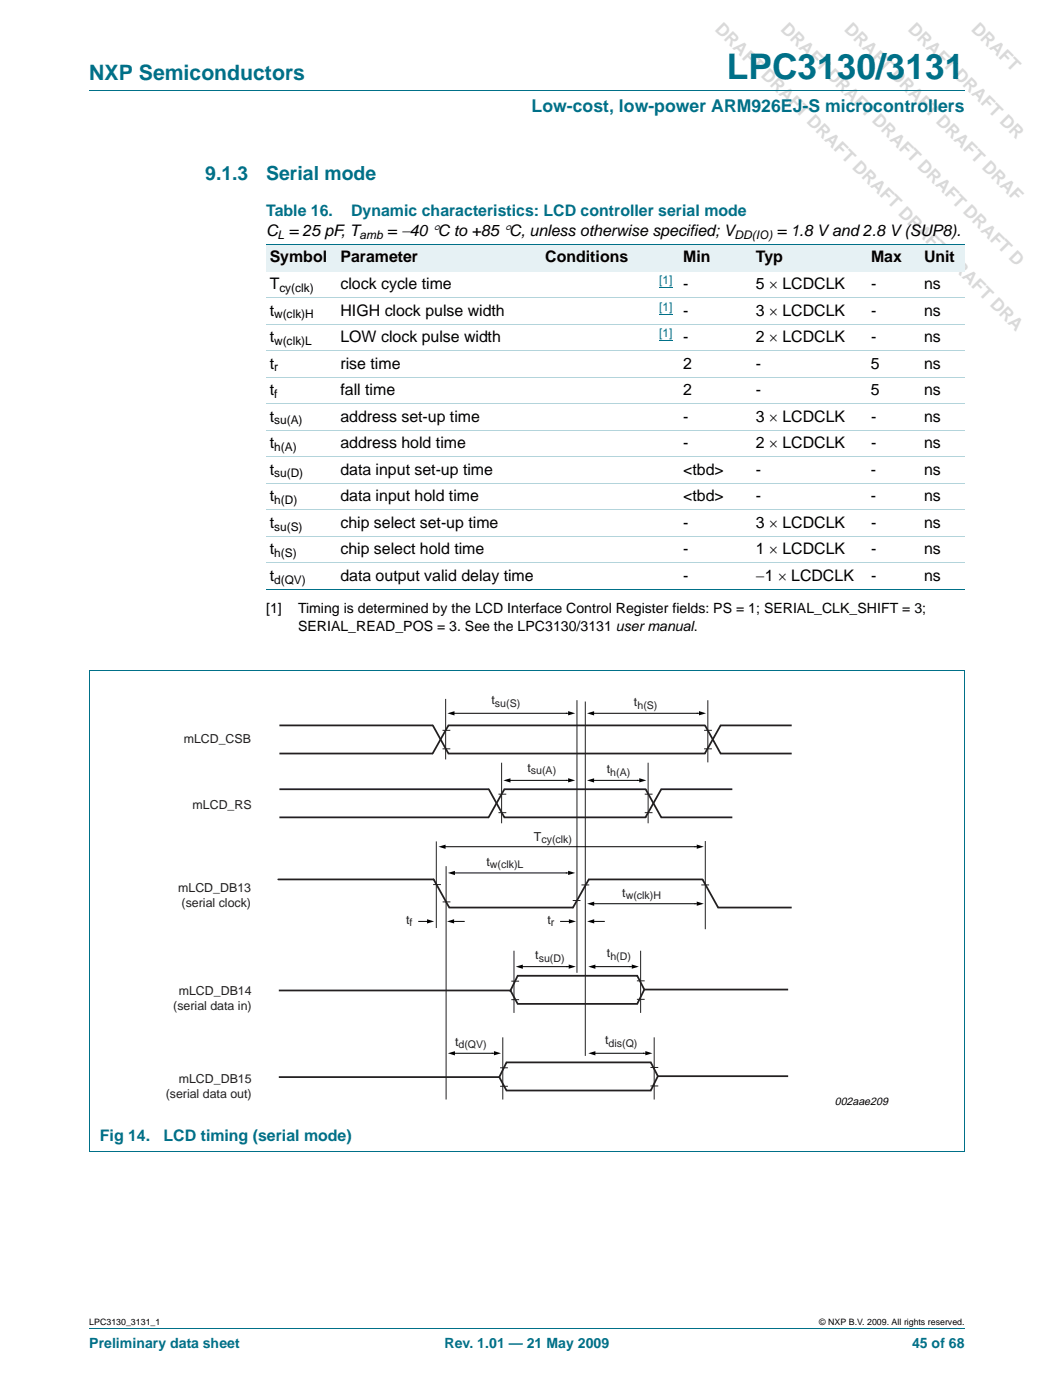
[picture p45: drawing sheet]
<svg xmlns="http://www.w3.org/2000/svg" width="210mm" height="279mm" viewBox="0 0 210 279" stroke-linecap="round" stroke-linejoin="round" font-family="sans-serif">
<defs><g id="words">
<text font-size="7" fill="#007088" x="145" y="15.8">LPC3130/3131</text>
<text font-size="4.2" fill="#007088" x="17.8" y="16">NXP Semiconductors</text>
<g font-size="3.9" fill="#007088">
<text x="41" y="35.9">9.1.3</text>
<text x="53.1" y="35.9">Serial mode</text>
</g>
<g font-size="3.5" fill="#d9d9d9">
<text x="142.5" y="6.1" transform="rotate(45 142.5 6.1)">DRAFT DRAFT DRAFT DRAFT DRAFT DRAFT DRA</text>
<text x="155.6" y="6.1" transform="rotate(45 155.6 6.1)">DRAFT DRAFT DRAFT DRAFT DRAFT D</text>
<text x="168.3" y="6.1" transform="rotate(45 168.3 6.1)">DRAFT DRAFT DRAFT DRAF</text>
<text x="180.9" y="6.1" transform="rotate(45 180.9 6.1)">DRAFT DRAFT DR</text>
</g>
<text font-size="3.5" fill="#007088" x="106" y="22.3">Low-cost, low-power ARM926EJ-S microcontrollers</text>
<g font-size="3.2" fill="#007088">
<text x="53.1" y="43.2">Table 16.</text>
<text x="70" y="43.2">Dynamic characteristics: LCD controller serial mode</text>
<text x="19.9" y="227.7">Fig 14.</text>
<text x="32.6" y="227.7">LCD timing (serial mode)</text>
</g>
<g font-size="3.2">
<text x="53.1" y="47.1">C = 25 pF, T</text>
<text x="77.2" y="47.1">= −40 °C to +85 °C, unless otherwise specified; V</text>
<text x="155" y="47.1">= 1.8 V and 2.8 V (SUP8).</text>
<text x="53.8" y="52.4">Symbol</text>
<text x="67.9" y="52.4">Parameter</text>
<text x="108.8" y="52.4">Conditions</text>
<text x="136.3" y="52.4">Min</text>
<text x="150.8" y="52.4">Typ</text>
<text x="173.8" y="52.4">Max</text>
<text x="184.3" y="52.4">Unit</text>
<text x="53.8" y="57.7">T</text>
<text x="67.9" y="57.7">clock cycle time</text>
<text x="136.3" y="57.7">-</text>
<text x="150.8" y="57.7">5 × LCDCLK</text>
<text x="173.8" y="57.7">-</text>
<text x="184.3" y="57.7">ns</text>
<text x="53.8" y="63">t</text>
<text x="67.9" y="63">HIGH clock pulse width</text>
<text x="136.3" y="63">-</text>
<text x="150.8" y="63">3 × LCDCLK</text>
<text x="173.8" y="63">-</text>
<text x="184.3" y="63">ns</text>
<text x="53.8" y="68.3">t</text>
<text x="67.9" y="68.3">LOW clock pulse width</text>
<text x="136.3" y="68.3">-</text>
<text x="150.8" y="68.3">2 × LCDCLK</text>
<text x="173.8" y="68.3">-</text>
<text x="184.3" y="68.3">ns</text>
<text x="53.8" y="73.6">t</text>
<text x="67.9" y="73.6">rise time</text>
<text x="136.3" y="73.6">2</text>
<text x="150.8" y="73.6">-</text>
<text x="173.7" y="73.6">5</text>
<text x="184.3" y="73.6">ns</text>
<text x="53.8" y="78.8">t</text>
<text x="67.9" y="78.8">fall time</text>
<text x="136.3" y="78.8">2</text>
<text x="150.8" y="78.8">-</text>
<text x="173.7" y="78.8">5</text>
<text x="184.3" y="78.8">ns</text>
<text x="53.8" y="84.1">t</text>
<text x="53.8" y="89.4">t</text>
<text x="67.9" y="84.1">address set-up time</text>
<text x="67.9" y="89.4">address hold time</text>
<text x="136.3" y="84.1">-</text>
<text x="136.3" y="89.4">-</text>
<text x="150.8" y="84.1">3 × LCDCLK</text>
<text x="150.8" y="89.4">2 × LCDCLK</text>
<text x="173.8" y="84.1">-</text>
<text x="173.8" y="89.4">-</text>
<text x="184.3" y="84.1">ns</text>
<text x="184.3" y="89.4">ns</text>
<text x="53.8" y="94.7">t</text>
<text x="67.9" y="94.7">data input set-up time</text>
<text x="136.3" y="94.7">&lt;tbd&gt;</text>
<text x="150.8" y="94.7">-</text>
<text x="173.7" y="94.7">-</text>
<text x="184.3" y="94.7">ns</text>
<text x="53.8" y="100">t</text>
<text x="67.9" y="100">data input hold time</text>
<text x="136.3" y="100">&lt;tbd&gt;</text>
<text x="150.8" y="100">-</text>
<text x="173.7" y="100">-</text>
<text x="184.3" y="100">ns</text>
<text x="53.8" y="105.3">t</text>
<text x="67.9" y="105.3">chip select set-up time</text>
<text x="136.3" y="105.3">-</text>
<text x="150.8" y="105.3">3 × LCDCLK</text>
<text x="173.8" y="105.3">-</text>
<text x="184.3" y="105.3">ns</text>
<text x="53.8" y="110.6">t</text>
<text x="67.9" y="110.6">chip select hold time</text>
<text x="136.3" y="110.6">-</text>
<text x="150.8" y="110.6">1 × LCDCLK</text>
<text x="173.8" y="110.6">-</text>
<text x="184.3" y="110.6">ns</text>
<text x="53.8" y="115.9">t</text>
<text x="67.9" y="115.9">data output valid delay time</text>
<text x="136.3" y="115.9">-</text>
<text x="150.8" y="115.9">−1 × LCDCLK</text>
<text x="173.8" y="115.9">-</text>
<text x="184.3" y="115.9">ns</text>
</g>
<g font-size="2.8">
<text x="53.1" y="122.4">[1]</text>
<text x="59.4" y="122.4">Timing is determined by the LCD Interface Control Register fields: PS = 1; SERIAL_CLK_SHIFT = 3;</text>
<text x="59.5" y="125.9">SERIAL_READ_POS = 3. See the LPC3130/3131 user manual.</text>
</g>
<g font-size="2.8" fill="#007088">
<text x="17.8" y="269.1">Preliminary data sheet</text>
<text x="88.7" y="269.1">Rev. 1.01 — 21 May 2009</text>
<text x="181.9" y="269.1">45 of 68</text>
</g>
<g font-size="2.5" fill="#231f20">
<text x="98" y="140.6">t</text>
<text x="126.5" y="140.9">t</text>
<text x="36.6" y="148.4">mLCD_CSB</text>
<text x="105.2" y="154">t</text>
<text x="121.1" y="154.3">t</text>
<text x="38.4" y="161.4">mLCD_RS</text>
<text x="106.5" y="167.8">T</text>
<text x="97" y="172.8">t</text>
<text x="35.5" y="177.9">mLCD_DB13</text>
<text x="124.1" y="179">t</text>
<text x="36.2" y="180.9">(serial clock)</text>
<text x="81" y="184.3">t</text>
<text x="109.2" y="184.3">t</text>
<text x="106.8" y="191.4">t</text>
<text x="121.1" y="191.1">t</text>
<text x="34.6" y="201.6">(serial data in)</text>
<text x="35.7" y="198.6">mLCD_DB14</text>
<text x="90.8" y="208.7">t</text>
<text x="120.7" y="208.4">t</text>
<text x="33.1" y="219.1">(serial data out)</text>
<text x="35.7" y="216.1">mLCD_DB15</text>
</g>
<g font-size="2.4">
<text x="55.4" y="47.7">L</text>
<text x="71.7" y="47.7">amb</text>
<text x="146.5" y="47.7">DD(IO)</text>
<text x="55.7" y="58.3">cy(clk)</text>
<text x="54.7" y="63.5">w(clk)H</text>
<text x="54.7" y="68.8">w(clk)L</text>
<text x="54.7" y="74.1">r</text>
<text x="54.7" y="79.4">f</text>
<text x="54.7" y="84.7">su(A)</text>
<text x="54.7" y="90">h(A)</text>
<text x="54.7" y="95.3">su(D)</text>
<text x="54.7" y="100.6">h(D)</text>
<text x="54.7" y="105.9">su(S)</text>
<text x="54.7" y="111.2">h(S)</text>
<text x="54.7" y="116.5">d(QV)</text>
</g>
<g font-size="2.4" fill="#00f">
<text x="131.5" y="56.7">[1]</text>
<text x="131.5" y="62">[1]</text>
<text x="131.5" y="67.3">[1]</text>
</g>
<text font-size="2.2" x="166.5" y="220.5">002aae209</text>
<g font-size="2.1" fill="#231f20">
<text x="98.7" y="141.1">su(S)</text>
<text x="127.2" y="141.4">h(S)</text>
<text x="105.9" y="154.5">su(A)</text>
<text x="121.7" y="154.8">h(A)</text>
<text x="97.7" y="173.3">w(clk)L</text>
<text x="108" y="168.3">cy(clk)</text>
<text x="124.8" y="179.5">w(clk)H</text>
<text x="81.7" y="184.8">f</text>
<text x="109.9" y="184.8">r</text>
<text x="107.5" y="191.9">su(D)</text>
<text x="121.8" y="191.6">h(D)</text>
<text x="91.5" y="209.2">d(QV)</text>
<text x="121.4" y="208.9">dis(Q)</text>
</g>
<g font-size="1.8">
<text x="17.8" y="264.5">LPC3130_3131_1</text>
<text x="163.4" y="264.5">© NXP B.V. 2009. All rights reserved.</text>
</g>
</g></defs>
<path d="M17.8 18.2h174.6M17.8 265.1h174.6" fill="none" stroke="#007088" stroke-width=".2"/>
<g fill="#e6f1f4">
<path d="M53.1 48.9h14.1v5.2h-14.1z"/>
<path d="M67.2 48.9h40.9v5.2h-40.9z"/>
<path d="M108.1 48.9h20.8v5.2h-20.8z"/>
<path d="M128.9 48.9h6.7v5.2h-6.7z"/>
<path d="M135.6 48.9h14.5v5.2h-14.5z"/>
<path d="M150.1 48.9h22.9v5.2h-22.9z"/>
<path d="M173 48.9h10.6v5.2h-10.6z"/>
<path d="M183.6 48.9h8.8v5.2h-8.8z"/>
</g>
<path d="M131.5 57.4h2.7M131.5 62.7h2.7M131.5 68h2.7" fill="none" stroke="#00f" stroke-width=".2"/>
<path d="M53.1 48.9h139.3M53.1 117.6h139.3M17.8 133.9h174.7M17.8 133.9v95.9M192.4 133.9v95.9M17.8 229.8h174.7" fill="none" stroke="#007088" stroke-width=".2"/>
<path d="M53.1 59.4h139.3M53.1 64.7h139.3M53.1 70h139.3M53.1 75.3h139.3M53.1 80.6h139.3M53.1 85.9h139.3M53.1 91.2h139.3M53.1 96.5h139.3M53.1 101.8h139.3M53.1 107.1h139.3M53.1 112.4h139.3" fill="none" stroke="#b3d4db" stroke-width=".2"/>
<g fill="none" stroke="#231f20" stroke-width=".2">
<path d="M88.9 139.5v12.1M115.1 139.7v54.4M141.2 139.7v12.5M88.3 145.8h1.5M88.3 149.4h1.5M99.4 158.5h1.6M100.1 152.2v12.1M116.8 140v70.7M128.6 158.5h1.6M129.3 152.2v12.1M140.5 145.8h1.5M140.5 149.4h1.5"/>
<path d="M86.4 176.5h1.6M87 167.9v17.3M88.3 180h1.6M89 172.9v46.5M99.4 162.2h1.6M114.2 179.7h1.6M116 176.6h1.5M128.6 162.2h1.6M139.9 176.6h1.6M140.7 167.8v17.6M102 195.8h1.6M102 199.5h1.6"/>
<path d="M102.5 189.7v12.4M127.1 195.7h1.5M127.1 199.4h1.5M127.8 189.7v12.4M99.8 213.1h1.5M99.8 216.8h1.5M100.3 207v12.4M129.8 213h1.5M129.8 216.7h1.5M130.5 207v12.4"/>
</g>
<path d="M55.7 157.5h41.8l3.1 5.6h28.2M55.7 144.8h30.6l3.1 5.6h51.2M146.1 157.5h-14.2l-3.1 5.6M157.9 150.4h-14.1l-3.2-5.6h-51.2l-3.1 5.6h-30.6M157.9 144.8h-14.1l-3.2 5.6M55.5 175.5h31l3.1 5.6h24.7l3.2-5.6h22.6l3.2 5.6h14.6M55.7 163.1h41.8M97.5 163.1l3.1-5.6h28.2l3.1 5.6h14.2M55.6 197.7h46.2l1.5 2.6h23.8l1.4-2.8-1.4-2.8h-23.8l-1.4 3M128.5 197.5h28.7M55.6 215h44l1.4 2.6h28.8l1.4-2.8-1.4-2.8h-28.8l-1.4 3M131.2 214.8h26" fill="none" stroke="#231f20" stroke-width=".35"/>
<g fill="none" stroke="#000" stroke-width=".2">
<path d="M90.4 142.4h23.2M101.5 155.7h12.1M118.2 142.4h21.5M118.2 155.7h9.6M88.6 169h50.7M90.5 174.2h23.1M83.5 183.9h2M90.3 183.9h2.3M104 192.9h9.7M111.8 183.9h2M118.3 183.9h2.3M118.3 180.4h21"/>
<path d="M118.5 192.9h7.8M90.5 210.2h8.3M118.5 210.2h10.5"/>
</g>
<g fill="#000">
<path d="M89.3 142.4l1.4-.5v.9zM100.4 155.7l1.4-.4v.9zM113.3 155.3l1.4 .4-1.4 .5zM113.3 141.9l1.4 .5-1.4 .4zM117.1 155.7l1.4-.4v.9zM117.1 142.4l1.4-.5v.9zM127.5 155.3l1.4 .4-1.4 .5zM139.4 141.9l1.4 .5-1.4 .4zM87.5 169l1.4-.4v.8zM89.3 174.2l1.5-.4v.8zM113.3 173.8l1.4 .4-1.4 .4zM139 168.5l1.4 .5-1.4 .4z"/>
<path d="M139 179.9l1.4 .5-1.4 .4zM85.2 183.5l1.4 .4-1.4 .4zM89.2 183.9l1.4-.4v.8zM102.9 192.9l1.4-.4v.8zM113.4 192.5l1.5 .4-1.5 .4zM113.5 183.5l1.4 .4-1.4 .4zM117.1 183.9l1.4-.4v.8zM117.1 180.4l1.4-.5v.9zM117.4 192.9l1.4-.4v.8zM126 192.5l1.4 .4-1.4 .4zM89.3 210.2l1.5-.4v.8zM98.5 209.8l1.4 .4-1.4 .4z"/>
<path d="M117.4 210.2l1.4-.4v.8zM128.7 209.8l1.4 .4-1.4 .4z"/>
</g>
<use href="#words"/>
</svg>
